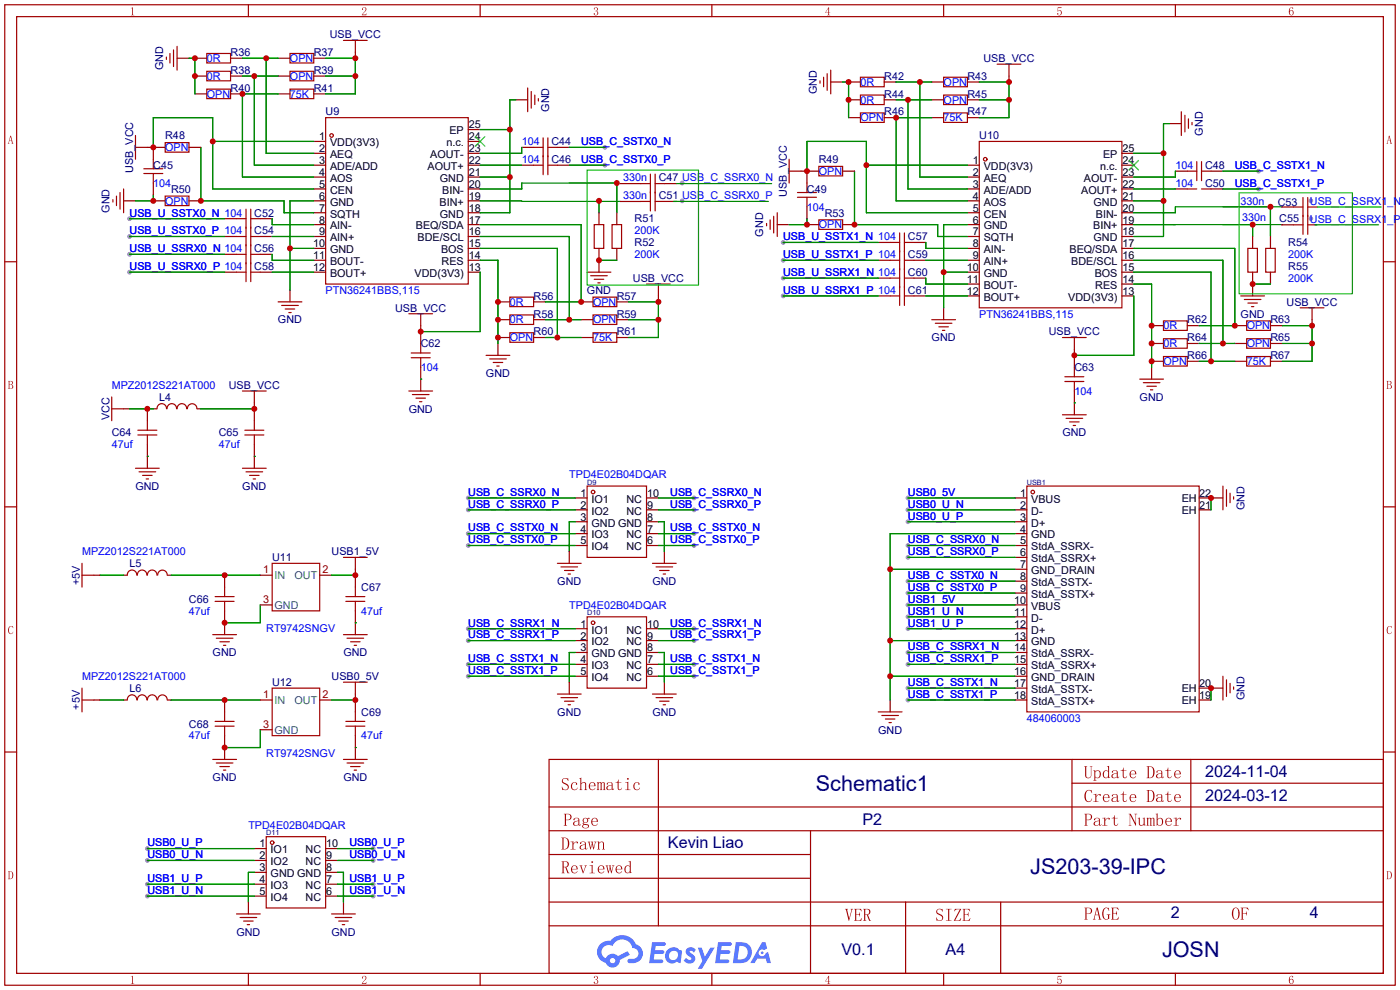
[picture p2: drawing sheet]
<svg xmlns="http://www.w3.org/2000/svg" width="299mm" height="212mm" viewBox="0 0 299 212" stroke-linecap="round" stroke-linejoin="round" font-family="sans-serif">
<defs><g id="words">
<g font-size="4.6" fill="#000080">
<text x="174.4" y="169">Schematic1</text>
<text x="220.2" y="186.8">JS203-39-IPC</text>
<text x="248.3" y="204.6">JOSN</text>
</g>
<g font-size="3.5" fill="#000080">
<text x="257.6" y="166.1">2024-11-04</text>
<text x="257.6" y="171.1">2024-03-12</text>
<text x="184.3" y="176.2">P2</text>
<text x="142.7" y="181.3">Kevin Liao</text>
<text x="250.2" y="196.3">2</text>
<text x="280" y="196.3">4</text>
<text x="179.8" y="204.2">V0.1</text>
<text x="202.1" y="204.2">A4</text>
</g>
<g font-size="2.3" fill="#000080">
<text x="49.3" y="12">R36</text>
<text x="67.1" y="12">R37</text>
<text x="70.5" y="8.2">USB_VCC</text>
<text x="34.8" y="15" transform="rotate(-90 34.8 15)">GND</text>
<text x="49.3" y="15.8">R38</text>
<text x="67.1" y="15.8">R39</text>
<text x="189" y="17.1">R42</text>
<text x="206.8" y="17.1">R43</text>
<text x="210.2" y="13.3">USB_VCC</text>
<text x="49.3" y="19.6">R40</text>
<text x="67.1" y="19.6">R41</text>
<text x="117.4" y="23.9" transform="rotate(-90 117.4 23.9)">GND</text>
<text x="174.5" y="20.1" transform="rotate(-90 174.5 20.1)">GND</text>
<text x="189" y="20.9">R44</text>
<text x="206.8" y="20.9">R45</text>
<text x="35.3" y="29.8">R48</text>
<text x="69.6" y="24.7">U9</text>
<text x="189" y="24.7">R46</text>
<text x="206.8" y="24.7">R47</text>
<text x="209.3" y="29.8">U10</text>
<text x="257.1" y="29" transform="rotate(-90 257.1 29)">GND</text>
<text x="117.9" y="31">C44</text>
<text x="117.9" y="34.8">C46</text>
<text x="175" y="34.8">R49</text>
<text x="28.5" y="36.9" transform="rotate(-90 28.5 36.9)">USB_VCC</text>
<text x="32.8" y="36.1">C45</text>
<text x="36.6" y="41.2">R50</text>
<text x="140.8" y="38.8">C47 USB_C_SSRX0_N</text>
<text x="172.5" y="41.2">C49</text>
<text x="257.6" y="36.1">C48</text>
<text x="257.6" y="39.9">C50</text>
<text x="23.4" y="45.5" transform="rotate(-90 23.4 45.5)">GND</text>
<text x="54.4" y="46.3">C52</text>
<text x="135.6" y="47.5">R51</text>
<text x="140.8" y="42.6">C51 USB_C_SSRX0_P</text>
<text x="168.2" y="42" transform="rotate(-90 168.2 42)">USB_VCC</text>
<text x="176.3" y="46.3">R53</text>
<text x="273.1" y="44">C53</text>
<text x="273.4" y="47.5">C55</text>
<text x="54.4" y="50.1">C54</text>
<text x="54.4" y="53.9">C56</text>
<text x="135.6" y="52.6">R52</text>
<text x="163.1" y="50.6" transform="rotate(-90 163.1 50.6)">GND</text>
<text x="194.1" y="51.4">C57</text>
<text x="275.3" y="52.6">R54</text>
<text x="54.4" y="57.7">C58</text>
<text x="194.1" y="55.2">C59</text>
<text x="194.1" y="59">C60</text>
<text x="275.3" y="57.7">R55</text>
<text x="114" y="64.1">R56</text>
<text x="125.5" y="62.8">GND</text>
<text x="131.8" y="64.1">R57</text>
<text x="135.3" y="60.2">USB_VCC</text>
<text x="194.1" y="62.8">C61</text>
<text x="275" y="65.3">USB_VCC</text>
<text x="59.4" y="69.1">GND</text>
<text x="84.5" y="66.6">USB_VCC</text>
<text x="114" y="67.9">R58</text>
<text x="114" y="71.7">R60</text>
<text x="131.8" y="67.9">R59</text>
<text x="131.8" y="71.7">R61</text>
<text x="224.2" y="71.7">USB_VCC</text>
<text x="253.7" y="69.1">R62</text>
<text x="265.2" y="67.9">GND</text>
<text x="271.5" y="69.1">R63</text>
<text x="89.9" y="74.2">C62</text>
<text x="199.1" y="72.9">GND</text>
<text x="253.7" y="72.9">R64</text>
<text x="253.7" y="76.8">R66</text>
<text x="271.5" y="72.9">R65</text>
<text x="271.5" y="76.8">R67</text>
<text x="48.9" y="83.1">USB_VCC</text>
<text x="103.9" y="80.6">GND</text>
<text x="229.6" y="79.3">C63</text>
<text x="23.4" y="89.8" transform="rotate(-90 23.4 89.8)">VCC</text>
<text x="34" y="85.6">L4</text>
<text x="87.4" y="88.2">GND</text>
<text x="243.6" y="85.6">GND</text>
<text x="23.9" y="93.3">C64</text>
<text x="46.7" y="93.3">C65</text>
<text x="227.1" y="93.3">GND</text>
<text x="28.9" y="104.7">GND</text>
<text x="51.8" y="104.7">GND</text>
<text x="266" y="109" transform="rotate(-90 266 109)">GND</text>
<text x="58.2" y="119.9">U11</text>
<text x="70.9" y="118.7">USB1_5V</text>
<text x="17.1" y="125" transform="rotate(-90 17.1 125)">+5V</text>
<text x="27.7" y="121.2">L5</text>
<text x="119.1" y="125">GND</text>
<text x="139.4" y="125">GND</text>
<text x="40.4" y="128.8">C66</text>
<text x="77.2" y="126.3">C67</text>
<text x="45.4" y="140.3">GND</text>
<text x="73.4" y="140.3">GND</text>
<text x="27.7" y="147.9">L6</text>
<text x="58.2" y="146.6">U12</text>
<text x="70.9" y="145.3">USB0_5V</text>
<text x="266" y="149.6" transform="rotate(-90 266 149.6)">GND</text>
<text x="17.1" y="151.7" transform="rotate(-90 17.1 151.7)">+5V</text>
<text x="40.4" y="155.5">C68</text>
<text x="77.2" y="153">C69</text>
<text x="119.1" y="153">GND</text>
<text x="139.4" y="153">GND</text>
<text x="187.7" y="156.8">GND</text>
<text x="45.4" y="166.9">GND</text>
<text x="73.4" y="166.9">GND</text>
<text x="50.5" y="199.9">GND</text>
<text x="70.8" y="199.9">GND</text>
</g>
<g font-size="2.3" fill="#00f">
<text x="44.2" y="13.3">0R</text>
<text x="44.2" y="17.1">0R</text>
<text x="62" y="13.3">OPN</text>
<text x="62" y="17.1">OPN</text>
<text x="44.2" y="20.9">OPN</text>
<text x="62" y="20.9">75K</text>
<text x="183.9" y="18.3">0R</text>
<text x="183.9" y="22.1">0R</text>
<text x="201.7" y="18.3">OPN</text>
<text x="201.7" y="22.1">OPN</text>
<text x="183.9" y="26">OPN</text>
<text x="201.7" y="26">75K</text>
<text x="35.3" y="32.3">OPN</text>
<text x="111.5" y="31">104</text>
<text x="111.5" y="34.8">104</text>
<text x="124.2" y="34.8">USB_C_SSTX0_P</text>
<text x="124.2" y="31">USB_C_SSTX0_N</text>
<text x="32.8" y="39.9">104</text>
<text x="133.2" y="38.8">330n</text>
<text x="175" y="37.4">OPN</text>
<text x="251.2" y="36.1">104</text>
<text x="251.2" y="39.9">104</text>
<text x="263.9" y="39.9">USB_C_SSTX1_P</text>
<text x="263.9" y="36.1">USB_C_SSTX1_N</text>
<text x="27.7" y="46.3">USB_U_SSTX0_N 104</text>
<text x="35.3" y="43.7">OPN</text>
<text x="133.2" y="42.6">330n</text>
<text x="172.5" y="45">104</text>
<text x="265.2" y="43.8">330n</text>
<text x="265.4" y="47.2">330n</text>
<text x="280" y="47.6">USB_C_SSRX1_P</text>
<text x="280" y="43.8">USB_C_SSRX1_N</text>
<text x="27.7" y="50.1">USB_U_SSTX0_P 104</text>
<text x="27.7" y="53.9">USB_U_SSRX0_N 104</text>
<text x="135.6" y="50.1">200K</text>
<text x="167.4" y="51.4">USB_U_SSTX1_N 104</text>
<text x="175" y="48.8">OPN</text>
<text x="27.7" y="57.7">USB_U_SSRX0_P 104</text>
<text x="135.6" y="55.2">200K</text>
<text x="167.4" y="55.2">USB_U_SSTX1_P 104</text>
<text x="167.4" y="59">USB_U_SSRX1_N 104</text>
<text x="275.3" y="55.2">200K</text>
<text x="69.6" y="62.8">PTN36241BBS,115</text>
<text x="109" y="65.3">0R</text>
<text x="126.7" y="65.3">OPN</text>
<text x="167.4" y="62.8">USB_U_SSRX1_P 104</text>
<text x="275.3" y="60.2">200K</text>
<text x="109" y="69.1">0R</text>
<text x="126.7" y="69.1">OPN</text>
<text x="209.3" y="67.9">PTN36241BBS,115</text>
<text x="248.7" y="70.4">0R</text>
<text x="266.4" y="70.4">OPN</text>
<text x="109" y="72.9">OPN</text>
<text x="126.7" y="72.9">75K</text>
<text x="248.7" y="74.2">0R</text>
<text x="266.4" y="74.2">OPN</text>
<text x="23.9" y="83.1">MPZ2012S221AT000</text>
<text x="89.9" y="79.3">104</text>
<text x="248.7" y="78">OPN</text>
<text x="266.4" y="78">75K</text>
<text x="229.6" y="84.4">104</text>
<text x="23.9" y="95.8">47uf</text>
<text x="46.7" y="95.8">47uf</text>
<text x="100.1" y="106">USB_C_SSRX0_N</text>
<text x="121.7" y="102.2">TPD4E02B04DQAR</text>
<text x="143.3" y="106">USB_C_SSRX0_N</text>
<text x="194.1" y="106">USB0_5V</text>
<text x="100.1" y="113.6">USB_C_SSTX0_N</text>
<text x="100.1" y="108.5">USB_C_SSRX0_P</text>
<text x="143.3" y="108.5">USB_C_SSRX0_P</text>
<text x="143.3" y="113.6">USB_C_SSTX0_N</text>
<text x="194.1" y="111">USB0_U_P</text>
<text x="194.1" y="108.5">USB0_U_N</text>
<text x="17.5" y="118.7">MPZ2012S221AT000</text>
<text x="100.1" y="116.1">USB_C_SSTX0_P</text>
<text x="143.3" y="116.1">USB_C_SSTX0_P</text>
<text x="194.1" y="116.1">USB_C_SSRX0_N</text>
<text x="194.1" y="118.7">USB_C_SSRX0_P</text>
<text x="194.1" y="123.7">USB_C_SSTX0_N</text>
<text x="40.4" y="131.4">47uf</text>
<text x="77.2" y="131.4">47uf</text>
<text x="121.7" y="130.1">TPD4E02B04DQAR</text>
<text x="194.1" y="128.8">USB1_5V</text>
<text x="194.1" y="126.3">USB_C_SSTX0_P</text>
<text x="194.1" y="131.4">USB1_U_N</text>
<text x="56.9" y="135.2">RT9742SNGV</text>
<text x="100.1" y="133.9">USB_C_SSRX1_N</text>
<text x="100.1" y="136.4">USB_C_SSRX1_P</text>
<text x="143.3" y="136.4">USB_C_SSRX1_P</text>
<text x="143.3" y="133.9">USB_C_SSRX1_N</text>
<text x="194.1" y="133.9">USB1_U_P</text>
<text x="100.1" y="141.5">USB_C_SSTX1_N</text>
<text x="143.3" y="141.5">USB_C_SSTX1_N</text>
<text x="194.1" y="141.5">USB_C_SSRX1_P</text>
<text x="194.1" y="139">USB_C_SSRX1_N</text>
<text x="17.5" y="145.3">MPZ2012S221AT000</text>
<text x="100.1" y="144.1">USB_C_SSTX1_P</text>
<text x="143.3" y="144.1">USB_C_SSTX1_P</text>
<text x="194.1" y="149.1">USB_C_SSTX1_P</text>
<text x="194.1" y="146.6">USB_C_SSTX1_N</text>
<text x="219.5" y="154.2">484060003</text>
<text x="40.4" y="158">47uf</text>
<text x="56.9" y="161.8">RT9742SNGV</text>
<text x="77.2" y="158">47uf</text>
<text x="53.1" y="177.1">TPD4E02B04DQAR</text>
<text x="31.5" y="183.4">USB0_U_N</text>
<text x="31.5" y="180.9">USB0_U_P</text>
<text x="74.7" y="183.4">USB0_U_N</text>
<text x="74.7" y="180.9">USB0_U_P</text>
<text x="31.5" y="188.5">USB1_U_P</text>
<text x="31.5" y="191.1">USB1_U_N</text>
<text x="74.7" y="191.1">USB1_U_N</text>
<text x="74.7" y="188.5">USB1_U_P</text>
</g>
<g font-size="2.3">
<text x="68.2" y="30">1</text>
<text x="96.1" y="28.7">EP</text>
<text x="100.2" y="30">24</text>
<text x="100.2" y="27.5">25</text>
<text x="68.2" y="32.5">2</text>
<text x="68.2" y="35.1">3</text>
<text x="70.5" y="31.3">VDD(3V3)</text>
<text x="70.5" y="33.8">AEQ</text>
<text x="92" y="33.8">AOUT-</text>
<text x="95.4" y="31.3">n.c.</text>
<text x="100.2" y="32.5">23</text>
<text x="100.2" y="35.1">22</text>
<text x="207.9" y="35.1">1</text>
<text x="235.8" y="33.8">EP</text>
<text x="239.9" y="35.1">24</text>
<text x="239.9" y="32.5">25</text>
<text x="68.2" y="37.6">4</text>
<text x="68.2" y="40.2">5</text>
<text x="70.5" y="36.3">ADE/ADD</text>
<text x="70.5" y="38.9">AOS</text>
<text x="70.5" y="41.4">CEN</text>
<text x="91.4" y="36.3">AOUT+</text>
<text x="94" y="38.9">GND</text>
<text x="94.5" y="41.4">BIN-</text>
<text x="100.2" y="37.6">21</text>
<text x="100.2" y="40.2">20</text>
<text x="207.9" y="37.6">2</text>
<text x="207.9" y="40.2">3</text>
<text x="210.2" y="36.3">VDD(3V3)</text>
<text x="210.2" y="38.9">AEQ</text>
<text x="210.2" y="41.4">ADE/ADD</text>
<text x="231.1" y="41.4">AOUT+</text>
<text x="231.7" y="38.9">AOUT-</text>
<text x="235.1" y="36.3">n.c.</text>
<text x="239.9" y="37.6">23</text>
<text x="239.9" y="40.2">22</text>
<text x="68.2" y="42.7">6</text>
<text x="68.2" y="45.2">7</text>
<text x="68.2" y="47.8">8</text>
<text x="70.5" y="44">GND</text>
<text x="70.5" y="46.5">SQTH</text>
<text x="93.9" y="44">BIN+</text>
<text x="94" y="46.5">GND</text>
<text x="100.2" y="42.7">19</text>
<text x="100.2" y="45.2">18</text>
<text x="100.2" y="47.8">17</text>
<text x="207.9" y="42.7">4</text>
<text x="207.9" y="45.2">5</text>
<text x="207.9" y="47.8">6</text>
<text x="210.2" y="44">AOS</text>
<text x="210.2" y="46.5">CEN</text>
<text x="233.7" y="44">GND</text>
<text x="234.2" y="46.5">BIN-</text>
<text x="239.9" y="42.7">21</text>
<text x="239.9" y="45.2">20</text>
<text x="239.9" y="47.8">19</text>
<text x="66.9" y="52.9">10</text>
<text x="68.2" y="50.3">9</text>
<text x="70.5" y="49">AIN-</text>
<text x="70.5" y="51.6">AIN+</text>
<text x="88.9" y="49">BEQ/SDA</text>
<text x="89.3" y="51.6">BDE/SCL</text>
<text x="100.2" y="52.9">15</text>
<text x="100.2" y="50.3">16</text>
<text x="207.9" y="50.3">7</text>
<text x="207.9" y="52.9">8</text>
<text x="210.2" y="49">GND</text>
<text x="210.2" y="51.6">SQTH</text>
<text x="233.6" y="49">BIN+</text>
<text x="233.7" y="51.6">GND</text>
<text x="239.9" y="50.3">18</text>
<text x="239.9" y="52.9">17</text>
<text x="66.9" y="55.4">11</text>
<text x="66.9" y="57.9">12</text>
<text x="70.5" y="54.1">GND</text>
<text x="70.5" y="56.7">BOUT-</text>
<text x="70.5" y="59.2">BOUT+</text>
<text x="88.6" y="59.2">VDD(3V3)</text>
<text x="94.3" y="54.1">BOS</text>
<text x="94.4" y="56.7">RES</text>
<text x="100.2" y="55.4">14</text>
<text x="100.2" y="57.9">13</text>
<text x="206.6" y="57.9">10</text>
<text x="207.9" y="55.4">9</text>
<text x="210.2" y="54.1">AIN-</text>
<text x="210.2" y="56.7">AIN+</text>
<text x="210.2" y="59.2">GND</text>
<text x="228.6" y="54.1">BEQ/SDA</text>
<text x="229" y="56.7">BDE/SCL</text>
<text x="234" y="59.2">BOS</text>
<text x="239.9" y="57.9">15</text>
<text x="239.9" y="55.4">16</text>
<text x="206.6" y="60.5">11</text>
<text x="206.6" y="63">12</text>
<text x="210.2" y="61.7">BOUT-</text>
<text x="210.2" y="64.3">BOUT+</text>
<text x="228.3" y="64.3">VDD(3V3)</text>
<text x="234.1" y="61.7">RES</text>
<text x="239.9" y="60.5">14</text>
<text x="239.9" y="63">13</text>
<text x="124.1" y="106.2">1</text>
<text x="126.4" y="107.5">IO1</text>
<text x="133.9" y="107.5">NC</text>
<text x="138.3" y="106.2">10</text>
<text x="218" y="106.2">1</text>
<text x="220.4" y="107.5">VBUS</text>
<text x="252.6" y="107.2">EH</text>
<text x="256.3" y="106.2">22</text>
<text x="124.1" y="108.7">2</text>
<text x="124.1" y="111.3">3</text>
<text x="124.1" y="113.8">4</text>
<text x="126.4" y="110">IO2</text>
<text x="126.4" y="112.5">GND GND</text>
<text x="133.9" y="110">NC</text>
<text x="138.3" y="111.3">8</text>
<text x="138.3" y="113.8">7</text>
<text x="138.3" y="108.7">9</text>
<text x="218" y="108.7">2</text>
<text x="218" y="111.3">3</text>
<text x="218" y="113.8">4</text>
<text x="220.4" y="110">D-</text>
<text x="220.4" y="112.5">D+</text>
<text x="252.6" y="109.8">EH</text>
<text x="256.3" y="108.7">21</text>
<text x="124.1" y="116.4">5</text>
<text x="126.4" y="115.1">IO3</text>
<text x="126.4" y="117.6">IO4</text>
<text x="133.9" y="117.6">NC</text>
<text x="133.9" y="115.1">NC</text>
<text x="138.3" y="116.4">6</text>
<text x="218" y="116.4">5</text>
<text x="218" y="118.9">6</text>
<text x="220.4" y="115.1">GND</text>
<text x="220.4" y="117.6">StdA_SSRX-</text>
<text x="218" y="121.4">7</text>
<text x="218" y="124">8</text>
<text x="220.4" y="120.2">StdA_SSRX+</text>
<text x="220.4" y="122.7">GND_DRAIN</text>
<text x="220.4" y="125.2">StdA_SSTX-</text>
<text x="216.8" y="129.1">10</text>
<text x="216.8" y="131.6">11</text>
<text x="218" y="126.5">9</text>
<text x="220.4" y="127.8">StdA_SSTX+</text>
<text x="220.4" y="130.3">VBUS</text>
<text x="124.1" y="134.1">1</text>
<text x="124.1" y="136.7">2</text>
<text x="126.4" y="135.4">IO1</text>
<text x="126.4" y="137.9">IO2</text>
<text x="133.9" y="137.9">NC</text>
<text x="133.9" y="135.4">NC</text>
<text x="138.3" y="136.7">9</text>
<text x="138.3" y="134.1">10</text>
<text x="216.8" y="134.1">12</text>
<text x="216.8" y="136.7">13</text>
<text x="220.4" y="132.9">D-</text>
<text x="220.4" y="135.4">D+</text>
<text x="220.4" y="137.9">GND</text>
<text x="124.1" y="139.2">3</text>
<text x="124.1" y="141.8">4</text>
<text x="126.4" y="140.5">GND GND</text>
<text x="126.4" y="143">IO3</text>
<text x="133.9" y="143">NC</text>
<text x="138.3" y="139.2">8</text>
<text x="138.3" y="141.8">7</text>
<text x="216.8" y="139.2">14</text>
<text x="216.8" y="141.8">15</text>
<text x="220.4" y="140.5">StdA_SSRX-</text>
<text x="220.4" y="143">StdA_SSRX+</text>
<text x="124.1" y="144.3">5</text>
<text x="126.4" y="145.6">IO4</text>
<text x="133.9" y="145.6">NC</text>
<text x="138.3" y="144.3">6</text>
<text x="216.8" y="144.3">16</text>
<text x="216.8" y="146.8">17</text>
<text x="216.8" y="149.4">18</text>
<text x="220.4" y="145.6">GND_DRAIN</text>
<text x="220.4" y="148.1">StdA_SSTX-</text>
<text x="252.6" y="147.9">EH</text>
<text x="256.3" y="149.4">19</text>
<text x="256.3" y="146.8">20</text>
<text x="220.4" y="150.6">StdA_SSTX+</text>
<text x="252.6" y="150.4">EH</text>
<text x="55.5" y="181.1">1</text>
<text x="55.5" y="183.7">2</text>
<text x="57.8" y="182.4">IO1</text>
<text x="57.8" y="184.9">IO2</text>
<text x="65.3" y="184.9">NC</text>
<text x="65.3" y="182.4">NC</text>
<text x="69.7" y="183.7">9</text>
<text x="69.7" y="181.1">10</text>
<text x="55.5" y="186.2">3</text>
<text x="55.5" y="188.7">4</text>
<text x="55.5" y="191.3">5</text>
<text x="57.8" y="187.5">GND GND</text>
<text x="57.8" y="190">IO3</text>
<text x="65.3" y="190">NC</text>
<text x="69.7" y="186.2">8</text>
<text x="69.7" y="191.3">6</text>
<text x="69.7" y="188.7">7</text>
<text x="57.8" y="192.6">IO4</text>
<text x="65.3" y="192.6">NC</text>
</g>
<g font-size="2.3" fill="#840000">
<text x="56.3" y="122.5">1</text>
<text x="69" y="122.5">2</text>
<text x="56.3" y="128.8">3</text>
<text x="56.3" y="149.1">1</text>
<text x="69" y="149.1">2</text>
<text x="56.3" y="155.5">3</text>
</g>
<g font-size="2.3" fill="#008484">
<text x="58.7" y="123.7">IN</text>
<text x="62.9" y="123.7">OUT</text>
<text x="58.7" y="130.1">GND</text>
<text x="58.7" y="150.4">IN</text>
<text x="62.9" y="150.4">OUT</text>
<text x="58.7" y="156.8">GND</text>
</g>
<g font-size="1.6" fill="#000080">
<text x="125.5" y="103.6">D9</text>
<text x="219.5" y="103.6">USB1</text>
<text x="125.5" y="131.5">D10</text>
<text x="56.9" y="178.5">D11</text>
</g>
</g></defs>
<g fill="#999">
<circle cx="27.7" cy="46.7" r=".51"/>
<circle cx="27.7" cy="50.5" r=".51"/>
<circle cx="27.7" cy="54.4" r=".51"/>
<circle cx="27.7" cy="58.2" r=".51"/>
<circle cx="145.8" cy="42.9" r=".51"/>
<circle cx="145.8" cy="39.1" r=".51"/>
<circle cx="129.3" cy="35.3" r=".51"/>
<circle cx="129.3" cy="31.5" r=".51"/>
<circle cx="167.4" cy="51.8" r=".51"/>
<circle cx="167.4" cy="55.6" r=".51"/>
<circle cx="167.4" cy="59.4" r=".51"/>
<circle cx="167.4" cy="63.2" r=".51"/>
<circle cx="280.2" cy="46.7" r=".51"/>
<circle cx="280.2" cy="42.9" r=".51"/>
<circle cx="269" cy="40.4" r=".51"/>
<circle cx="269" cy="36.6" r=".51"/>
<circle cx="31.5" cy="189" r=".51"/>
<circle cx="31.5" cy="183.9" r=".51"/>
<circle cx="31.5" cy="181.4" r=".51"/>
<circle cx="79.8" cy="191.5" r=".51"/>
<circle cx="79.8" cy="189" r=".51"/>
<circle cx="79.8" cy="183.9" r=".51"/>
<circle cx="79.8" cy="181.4" r=".51"/>
<circle cx="31.5" cy="191.5" r=".51"/>
<circle cx="194.1" cy="106.4" r=".51"/>
<circle cx="194.1" cy="129.3" r=".51"/>
<circle cx="194.1" cy="116.6" r=".51"/>
<circle cx="194.1" cy="119.1" r=".51"/>
<circle cx="194.1" cy="126.7" r=".51"/>
<circle cx="194.1" cy="124.2" r=".51"/>
<circle cx="194.1" cy="142" r=".51"/>
<circle cx="194.1" cy="139.4" r=".51"/>
<circle cx="194.1" cy="149.6" r=".51"/>
<circle cx="194.1" cy="147.1" r=".51"/>
<circle cx="194.1" cy="111.5" r=".51"/>
<circle cx="194.1" cy="109" r=".51"/>
<circle cx="194.1" cy="134.4" r=".51"/>
<circle cx="194.1" cy="131.8" r=".51"/>
<circle cx="100.1" cy="116.6" r=".51"/>
<circle cx="100.1" cy="114" r=".51"/>
<circle cx="100.1" cy="106.4" r=".51"/>
<circle cx="100.1" cy="109" r=".51"/>
<circle cx="148.3" cy="109" r=".51"/>
<circle cx="148.3" cy="106.4" r=".51"/>
<circle cx="148.3" cy="116.6" r=".51"/>
<circle cx="148.3" cy="114" r=".51"/>
<circle cx="100.1" cy="134.4" r=".51"/>
<circle cx="148.3" cy="136.9" r=".51"/>
<circle cx="148.3" cy="134.4" r=".51"/>
<circle cx="100.1" cy="136.9" r=".51"/>
<circle cx="100.1" cy="144.5" r=".51"/>
<circle cx="100.1" cy="142" r=".51"/>
<circle cx="148.3" cy="144.5" r=".51"/>
<circle cx="148.3" cy="142" r=".51"/>
</g>
<g fill="none" stroke="#a10000" stroke-width=".25">
<path d="M1 1h297.2v209.6h-297.2zM3.6 3.6h292.1v204.4h-292.1zM53.1 1v2.6M102.6 1v2.6M152.1 1v2.6M201.7 1v2.6M251.2 1v2.6M1 55.9h2.6M295.7 55.9h2.5M1 108.3h2.6M295.7 108.3h2.5M1 160.7h2.6"/>
<path d="M295.7 160.7h2.5M53.1 208v2.6M102.6 208v2.6M152.1 208v2.6M201.7 208v2.6M251.2 208v2.6"/>
</g>
<g fill="#a00000">
<path d="M28 1.7l.4-.2v1.5l.3 .3h-.7l.3-.3-.1-1.2z"/>
<path d="M28 208.7l.4-.2v1.6l.3 .2h-.7l.3-.2-.1-1.3z"/>
<path d="M77.5 1.7a.53 .53 0 0 1 .8 .2 .53 .53 0 0 1-.4 .7l-.4 .5h.6l.2-.3v.5h-1l.3-.5a.8 .8 0 0 0 .4-1.2 .37 .37 0 0 0-.5 .5l-.1-.1z"/>
<path d="M77.5 208.7a.53 .53 0 0 1 .8 .2 .53 .53 0 0 1-.4 .7l-.4 .5h.6l.2-.3v.5h-1l.3-.5a.8 .8 0 0 0 .4-1.2 .37 .37 0 0 0-.5 .5l-.1-.1z"/>
<path d="M127.1 1.6a.42 .42 0 0 1 .6 .1 .42 .42 0 0 1-.2 .6 .47 .47 0 0 1 .4 .5 .47 .47 0 0 1-.5 .5 .47 .47 0 0 1-.5-.4h.2v.1a.29 .29 0 0 0 .3 .2 .29 .29 0 0 0 .3-.2l-.1-.5-.4-.1a.39 .39 0 0 0 .4-.4 .39 .39 0 0 0-.3-.4l-.2 .1-.1 .3-.1-.1z"/>
<path d="M127.1 208.7a.42 .42 0 0 1 .6 0 .42 .42 0 0 1-.2 .6 .47 .47 0 0 1 .4 .5 .47 .47 0 0 1-.5 .5 .47 .47 0 0 1-.5-.4h.2v.2a.29 .29 0 0 0 .3 .1 .29 .29 0 0 0 .3-.2l-.1-.5-.4-.1a.39 .39 0 0 0 .4-.4 .39 .39 0 0 0-.3-.4l-.2 .1-.1 .3-.1-.1z"/>
<path d="M226.1 1.6h.8v.1h-.8v.7a.49 .49 0 0 1 .7 .1 .49 .49 0 0 1-.2 .7 .49 .49 0 0 1-.6-.3h.2a.2 .2 0 0 0 0 .3 .2 .2 0 0 0 .2 0 .44 .44 0 0 0 .4-.5 .44 .44 0 0 0-.6-.3l-.2 .1z"/>
<path d="M226.1 208.6h.8v.1h-.8v.7a.49 .49 0 0 1 .7 .1 .49 .49 0 0 1-.2 .7 .49 .49 0 0 1-.6-.3h.2a.2 .2 0 0 0 0 .3 .2 .2 0 0 0 .2 0 .44 .44 0 0 0 .4-.5 .44 .44 0 0 0-.6-.3l-.2 .1z"/>
<path d="M2 133.9l.7-.1 .1 .4a.43 .43 0 0 0-.6-.3 .43 .43 0 0 0-.3 .5 .58 .58 0 0 0 0 .7 .58 .58 0 0 0 .7 .2l.2-.3a.52 .52 0 0 1-.6 .5 .52 .52 0 0 1-.5-.6v-.5z"/>
<path d="M296.7 133.9l.7-.1v.4a.43 .43 0 0 0-.5-.3 .43 .43 0 0 0-.3 .5 .58 .58 0 0 0 0 .7 .58 .58 0 0 0 .7 .2l.1-.3a.52 .52 0 0 1-.5 .5 .52 .52 0 0 1-.5-.6v-.5z"/>
<path d="M177 1.8l-.5 .9h.5zM177.1 1.5l.1 1.2h.3h-.3v.4l.2 .2h-.6l.2-.2v-.4h-.6z"/>
<path d="M177 208.8l-.5 .9h.5zM177.1 208.6l.1 1.1h.3l-.3 .1v.3l.2 .2h-.6l.2-.2v-.3h-.6z"/>
<path d="M275.8 2.3a.4 .4 0 0 0-.1 .7 .4 .4 0 0 0 .6-.1l-.1-.5zM275.7 1.7l.5-.1 .2 .2-.5-.1-.2 .2-.1 .5a.51 .51 0 0 1 .8 0 .51 .51 0 0 1 0 .7 .51 .51 0 0 1-.7 .1 1.23 1.23 0 0 1 0-1.5z"/>
<path d="M275.8 209.4a.4 .4 0 0 0-.1 .6 .4 .4 0 0 0 .6 0l-.1-.6zM275.7 208.7l.5-.1 .2 .2-.5-.1-.2 .2-.1 .5a.51 .51 0 0 1 .8 0 .51 .51 0 0 1 0 .7 .51 .51 0 0 1-.7 .1 1.23 1.23 0 0 1 0-1.5z"/>
<path d="M2.2 29.2l-.2 .8h.4zM2.2 29h.1l.6 1.7h-.5l.2-.1-.1-.5h-.5l-.1 .4 .1 .2h-.3z"/>
<path d="M296.9 29.2l-.2 .8h.4zM296.8 29h.2l.5 1.7h-.4l.1-.1-.1-.5h-.5l-.1 .4 .2 .2h-.4z"/>
<path d="M2 82.2v.8a.45 .45 0 0 0 .7-.4 .45 .45 0 0 0-.7-.4zM2 81.5v.7h.3a.36 .36 0 0 0 .3-.5 .36 .36 0 0 0-.6-.2zM1.7 81.4h.6a.4 .4 0 0 1 .4 .3 .4 .4 0 0 1-.3 .5 .47 .47 0 0 1 .4 .5 .47 .47 0 0 1-.5 .4h-.6l.2-.1v-1.4z"/>
<path d="M296.7 82.2v.8a.45 .45 0 0 0 .7-.4 .45 .45 0 0 0-.7-.4zM296.7 81.5v.7h.2a.36 .36 0 0 0 .3-.5 .36 .36 0 0 0-.5-.2zM296.4 81.4h.5a.4 .4 0 0 1 .5 .3 .4 .4 0 0 1-.3 .5 .47 .47 0 0 1 .4 .5 .47 .47 0 0 1-.5 .4h-.7l.2-.1v-1.4z"/>
<path d="M2 186.3v1.5a.53 .53 0 0 0 .6-.2 .53 .53 0 0 0 0-.6 .51 .51 0 0 0 0-.6 .51 .51 0 0 0-.6-.1zM1.7 186.2a.86 .86 0 0 1 1.1 .8 .86 .86 0 0 1-1.1 .8l.2-.1v-1.4z"/>
<path d="M296.7 186.3v1.5a.53 .53 0 0 0 .5-.2 .53 .53 0 0 0 .1-.6 .51 .51 0 0 0-.1-.6 .51 .51 0 0 0-.5-.1zM296.4 186.2a.86 .86 0 0 1 1.1 .8 .86 .86 0 0 1-1.2 .8l.2-.1v-1.4z"/>
<path d="M133.9 185.2a.76 .76 0 0 0-.2 .8 .76 .76 0 0 0 .6 .5l.3-.4v-.8l-.3-.2zM134.3 184.1l.5-.1v2.3l.2 .2-.4 .1v-.3a.69 .69 0 0 1-1 .2 .69 .69 0 0 1-.1-.9 .65 .65 0 0 1 .4-.6 .65 .65 0 0 1 .7 .2v-.9zM131.9 185.2l-.1 .5h.9l-.1-.5a.44 .44 0 0 0-.7 0zM131.8 185.2a.71 .71 0 0 1 .8-.2 .71 .71 0 0 1 .4 .8h-1.2a.61 .61 0 0 0 .4 .7 .61 .61 0 0 0 .8-.3 .78 .78 0 0 1-1.2 .3 .78 .78 0 0 1-.1-1.1zM129.4 185h.6l-.2 .2 .3 1 .2-.9-.2-.3h.5l-.1 .2 .2 1 .3-1.1-.2-.1h.5l-.2 .2-.4 1.4-.3-1.1-.4 1.1-.4-1.4zM128.1 185.2l-.1 .5h.9l-.1-.5a.44 .44 0 0 0-.7 0zM128 185.2a.71 .71 0 0 1 .8-.2 .71 .71 0 0 1 .4 .8h-1.2a.61 .61 0 0 0 .4 .7 .61 .61 0 0 0 .7-.3 .78 .78 0 0 1-1.1 .3 .78 .78 0 0 1-.2-1.1zM126.4 184.2a.2 .2 0 0 1 .4 0 .2 .2 0 0 1-.4 0zM126 185l.7-.1v1.6l.4 .1h-1.1l.5-.2-.1-1.3zM123.8 185h.7l-.2 .2 .4 1.1 .4-1.1-.2-.2h.5l-.2 .3-.5 1.3-.7-1.5zM122.4 185.2l-.1 .5h.9l-.1-.5a.44 .44 0 0 0-.7 0zM122.2 185.2a.71 .71 0 0 1 .9-.2 .71 .71 0 0 1 .4 .8h-1.2a.61 .61 0 0 0 .4 .7 .61 .61 0 0 0 .7-.3 .78 .78 0 0 1-1.1 .3 .78 .78 0 0 1-.2-1.1zM120.5 184.2v1.1a.59 .59 0 0 0 .8-.5 .59 .59 0 0 0-.8-.6zM120 184.1h.9a.63 .63 0 0 1 .7 .5 .63 .63 0 0 1-.6 .7l.5 1.1 .2 .2h-.4l-.5-1.2h-.3v1l.2 .2h-.7l.2-.2v-2.1z"/>
<path d="M127.6 179.9l.4-.1v.4a.55 .55 0 0 1 .7-.3 .55 .55 0 0 1 .4 .5v1l.2 .2h-.6l.2-.2v-1.1a.42 .42 0 0 0-.4-.3 .42 .42 0 0 0-.5 .3v1l.3 .3h-.7l.2-.3v-1.3zM125.6 179.9h.6l-.2 .2 .2 1 .3-.9-.2-.3h.5l-.1 .2 .2 1 .3-1.1-.2-.1h.5l-.2 .3-.4 1.4-.4-1.2-.3 1.2-.4-1.5zM124.3 180.8a.44 .44 0 0 0 0 .7 .44 .44 0 0 0 .7-.2v-.7zM124 180.1a.73 .73 0 0 1 1.2 .2v1.1h.2l.1-.2v.2l-.2 .2-.3-.2a.57 .57 0 0 1-.8 .2 .57 .57 0 0 1-.1-.9l.9-.2a.44 .44 0 0 0-.4-.6 .44 .44 0 0 0-.4 .5l-.2-.1zM121.9 179.9l.7-.1v.5a.56 .56 0 0 1 .4-.4 .56 .56 0 0 1 .5 .2l-.1 .1-.2-.2a.52 .52 0 0 0-.6 .5v.9l.4 .2h-1.1l.4-.3v-1.2zM120.5 179.2l-.1 2.1a.63 .63 0 0 0 .8 0 .63 .63 0 0 0 .2-.7v-.3a.78 .78 0 0 0-.1-.9 .78 .78 0 0 0-.8-.2zM120 179a1.31 1.31 0 0 1 1.6 .9 1.31 1.31 0 0 1-1 1.7h-.6l.2-.3v-2.1z"/>
<path d="M185 194.4l-.1 1a.59 .59 0 0 0 .9-.5 .59 .59 0 0 0-.8-.5zM184.5 194.2h.8a.63 .63 0 0 1 .7 .6 .63 .63 0 0 1-.5 .7l.4 1.1 .3 .2h-.4l-.5-1.3h-.4v1.1l.2 .2h-.6l.2-.2v-2.1zM182.6 194.2h1.4l.2 .6-.5-.4h-.7v1h.6l.2-.4v.9l-.2-.4h-.6v1.2a.8 .8 0 0 0 1.1-.5v.6h-1.6l.3-.2v-2.1zM180.6 194.2h.6l-.1 .3 .4 1.7 .5-1.7-.2-.3h.5l-.2 .3-.6 2.3-.7-2.3z"/>
<path d="M251.3 170l-.1 .5h.9l-.1-.5a.44 .44 0 0 0-.7 0zM251.2 169.9a.71 .71 0 0 1 .8-.1 .71 .71 0 0 1 .4 .8h-1.2a.61 .61 0 0 0 .4 .7 .61 .61 0 0 0 .7-.4 .78 .78 0 0 1-1.1 .4 .78 .78 0 0 1-.2-1.2zM249.6 169.1l.1 .6h.6l-.6 .1v1.1a.33 .33 0 0 0 .3 .4 .33 .33 0 0 0 .3-.4 .44 .44 0 0 1-.4 .5 .44 .44 0 0 1-.4-.5v-1.1l-.5-.1 .4-.1zM247.5 170.6a.44 .44 0 0 0 0 .7 .44 .44 0 0 0 .7-.2v-.7zM247.2 169.9a.73 .73 0 0 1 1.2 .2v1.1l.2 .1v-.3l.1 .2-.2 .2-.3-.2a.57 .57 0 0 1-.8 .2 .57 .57 0 0 1-.1-.9l.9-.2a.44 .44 0 0 0-.4-.6 .44 .44 0 0 0-.5 .5l-.1-.1zM245.5 169v2.2a.63 .63 0 0 0 .8-.1 .63 .63 0 0 0 .2-.7v-.3a.78 .78 0 0 0-.1-.9 .78 .78 0 0 0-.9-.2zM245.1 168.8a1.31 1.31 0 0 1 1.6 1 1.31 1.31 0 0 1-1 1.6h-.6l.2-.2v-2.1zM241.8 170l-.2 .5h1l-.1-.5a.44 .44 0 0 0-.7 0zM241.6 169.9a.71 .71 0 0 1 .9-.1 .71 .71 0 0 1 .4 .8h-1.3a.61 .61 0 0 0 .5 .7 .61 .61 0 0 0 .7-.4 .78 .78 0 0 1-1.1 .4 .78 .78 0 0 1-.2-1.2zM240.1 169.1l.1 .6h.6l-.6 .1v1.1a.33 .33 0 0 0 .3 .4 .33 .33 0 0 0 .3-.4 .44 .44 0 0 1-.4 .5 .44 .44 0 0 1-.4-.5v-1.1l-.5-.1 .4-.1zM238 170.6a.44 .44 0 0 0 0 .7 .44 .44 0 0 0 .7-.2v-.7zM237.7 169.9a.73 .73 0 0 1 1.2 .2v1.1l.1 .1 .1-.3 .1 .2-.3 .2-.2-.2a.57 .57 0 0 1-.9 .2 .57 .57 0 0 1 0-.9l.9-.2a.44 .44 0 0 0-.4-.6 .44 .44 0 0 0-.5 .5l-.2-.1zM236.1 170l-.2 .5h1l-.1-.5a.44 .44 0 0 0-.7 0zM235.9 169.9a.71 .71 0 0 1 .9-.1 .71 .71 0 0 1 .3 .8h-1.2a.61 .61 0 0 0 .4 .7 .61 .61 0 0 0 .8-.4 .78 .78 0 0 1-1.1 .4 .78 .78 0 0 1-.2-1.2zM233.7 169.7l.6-.1v.6a.56 .56 0 0 1 .4-.5 .56 .56 0 0 1 .6 .2l-.2 .2-.1-.2a.52 .52 0 0 0-.7 .5v.8l.5 .2h-1.1l.4-.2v-1.3zM232.2 169l1.1-.2v.7a.65 .65 0 0 0-.8-.6 .65 .65 0 0 0-.4 .9v.7a.65 .65 0 0 0 .5 .8 .65 .65 0 0 0 .7-.6 .79 .79 0 0 1-.9 .8 .79 .79 0 0 1-.6-1.1v-.8z"/>
<path d="M250.8 174.8l.7-.1v.6a.56 .56 0 0 1 .4-.5 .56 .56 0 0 1 .5 .2l-.1 .2-.1-.2a.52 .52 0 0 0-.7 .5v.8l.4 .2h-1.1l.4-.2v-1.3zM249.4 175.1l-.1 .4h.9l-.1-.5a.44 .44 0 0 0-.7 .1zM249.2 175a.71 .71 0 0 1 .9-.2 .71 .71 0 0 1 .4 .8h-1.2a.61 .61 0 0 0 .4 .8 .61 .61 0 0 0 .7-.4 .78 .78 0 0 1-1.1 .4 .78 .78 0 0 1-.2-1.2zM247.6 175l-.2 .4v.6a.5 .5 0 0 0 .7 .3 .5 .5 0 0 0 .2-.7l-.2-.6zM247 173.9l.4-.1v1.3a.64 .64 0 0 1 .8-.3 .64 .64 0 0 1 .4 .8 .71 .71 0 0 1-.4 .8 .71 .71 0 0 1-.8-.1l-.2 .2v-2.4zM245 174.8l.4-.1v.3a.35 .35 0 0 1 .3-.2 .35 .35 0 0 1 .3 .2 .35 .35 0 0 1 .4-.2 .35 .35 0 0 1 .3 .3v1.2l.2 .2h-.5l.1-.2v-1.3l-.1-.1-.3 .3v1.1l.1 .2h-.5l.1-.2v-1.3l-.1-.1-.3 .3v1.1l.1 .2h-.5l.2-.2v-1.3zM243.2 174.8l.4-.1v1.2a.42 .42 0 0 0 .4 .4 .42 .42 0 0 0 .4-.3v-1l-.2-.2 .4-.1v1.5l.3 .2-.5 .1v-.3a.54 .54 0 0 1-.6 .3 .54 .54 0 0 1-.4-.6v-.9zM241.2 173.9h.5l1 2v-1.8l-.2-.2h.5l-.2 .2v2.4l-1.2-2.3-.1 2.1 .3 .2h-.6l.3-.2v-2.2zM238.2 174.2l.1 .6h.6l-.6 .1v1.1a.33 .33 0 0 0 .3 .4 .33 .33 0 0 0 .3-.4 .44 .44 0 0 1-.4 .5 .44 .44 0 0 1-.5-.6v-1l-.4-.1 .4-.1zM235.6 174.8l.6-.1v.6a.56 .56 0 0 1 .4-.5 .56 .56 0 0 1 .6 .2l-.1 .2-.2-.2a.52 .52 0 0 0-.7 .5v.8l.5 .2h-1.1l.4-.2v-1.3zM234.2 175.7a.44 .44 0 0 0 0 .7 .44 .44 0 0 0 .7-.2v-.7zM233.9 175a.73 .73 0 0 1 1.2 .2v1.1h.1l.1-.2 .1 .2-.3 .2-.2-.2a.57 .57 0 0 1-.9 .2 .57 .57 0 0 1-.1-.9l1-.2a.44 .44 0 0 0-.4-.6 .44 .44 0 0 0-.5 .5l-.2-.1zM232.3 174l-.1 1.2a.66 .66 0 0 0 .9-.3 .66 .66 0 0 0-.2-.8zM231.8 173.9h.8a.68 .68 0 0 1 .8 .7 .68 .68 0 0 1-.7 .7h-.5v1l.3 .2h-.8l.3-.2v-2.2z"/>
<path d="M237.5 194h1.4l.2 .5-.5-.4h-.7v1h.6l.2-.4v.9l-.2-.4h-.6l.1 1.2a.8 .8 0 0 0 1.1-.5l-.1 .6h-1.5l.2-.2v-2.1zM236 194.1l.9-.1 .1 .7a.53 .53 0 0 0-.5-.6 .53 .53 0 0 0-.6 .5 1.44 1.44 0 0 0 .5 1.9l.4-.3v-.6l-.3-.2h.8l-.2 .2-.1 .8a1.03 1.03 0 0 1-1-.1 1.03 1.03 0 0 1-.4-1l.1-.7zM234.4 194.3l-.3 1.2h.6zM234.4 194l.2-.1 .6 2.4 .2 .2h-.7l.2-.2-.1-.7h-.7l-.2 .7 .2 .2h-.5l.2-.1zM232.3 194.1l-.1 1.2a.66 .66 0 0 0 .9-.3 .66 .66 0 0 0-.2-.9zM231.8 194h.8a.68 .68 0 0 1 .8 .6 .68 .68 0 0 1-.7 .7h-.5v1.1l.3 .1h-.8l.3-.2v-2.1z"/>
<path d="M265.2 194h1.5l.2 .5-.5-.4h-.8v1.1l.6-.1 .3-.3v.9l-.3-.4-.6-.1v1.2l.3 .1h-.8l.3-.2v-2.1zM263.8 194.2a2.1 2.1 0 0 0 .2 2.2h.3a1.99 1.99 0 0 0 0-2.3zM263.7 194.1a.9 .9 0 0 1 1 .1 .9 .9 0 0 1 .2 1.1 .93 .93 0 0 1-.2 .9 .93 .93 0 0 1-1 .2 1.77 1.77 0 0 1 0-2.3z"/>
<path d="M135.6 167.4a.58 .58 0 0 1 .6-.3 .58 .58 0 0 1 .5 .6h-.2a.47 .47 0 0 0-.5-.4 .47 .47 0 0 0-.4 .5 .62 .62 0 0 0 .3 .9 .62 .62 0 0 0 .8-.4 .73 .73 0 0 1-1 .5 .73 .73 0 0 1-.3-1zM134 166.5a.2 .2 0 0 1 .4 0 .2 .2 0 0 1-.4 0zM133.6 167.2l.7-.1v1.6l.4 .2h-1.1l.5-.3v-1.2zM132.1 166.6l.1 .6h.6l-.6 .1v1.1a.33 .33 0 0 0 .3 .3 .33 .33 0 0 0 .4-.3 .44 .44 0 0 1-.5 .5 .44 .44 0 0 1-.4-.6v-1l-.4-.1 .4-.1zM130 168.1a.44 .44 0 0 0 0 .7 .44 .44 0 0 0 .7-.2v-.7zM129.7 167.4a.73 .73 0 0 1 1.2 .2v1.1h.2l.1-.2v.2l-.2 .2-.3-.2a.57 .57 0 0 1-.8 .2 .57 .57 0 0 1-.1-.9l.9-.2a.44 .44 0 0 0-.3-.6 .44 .44 0 0 0-.5 .5l-.2-.1zM127.6 167.2l.3-.1v.3a.35 .35 0 0 1 .3-.2 .35 .35 0 0 1 .4 .2 .35 .35 0 0 1 .4-.2 .35 .35 0 0 1 .2 .3v1.2l.2 .2h-.5l.1-.2v-1.3l-.1-.1-.3 .3v1.1l.1 .2h-.5l.2-.2v-1.3l-.2-.1-.3 .3v1.1l.2 .2h-.5l.1-.2v-1.3zM126.2 167.4l-.1 .5h.9l-.1-.5a.44 .44 0 0 0-.7 0zM126.1 167.4a.71 .71 0 0 1 .8-.2 .71 .71 0 0 1 .4 .8h-1.2a.61 .61 0 0 0 .4 .7 .61 .61 0 0 0 .7-.3 .78 .78 0 0 1-1.1 .3 .78 .78 0 0 1-.2-1.1zM123.8 166.3l.4-.1v1.3a.55 .55 0 0 1 .6-.3 .55 .55 0 0 1 .5 .5v.9l.2 .3h-.6l.2-.2v-1a.42 .42 0 0 0-.4-.4 .42 .42 0 0 0-.5 .3v1l.2 .3h-.6l.2-.3v-2.1zM122.2 167.4a.58 .58 0 0 1 .7-.3 .58 .58 0 0 1 .4 .6h-.1a.47 .47 0 0 0-.5-.4 .47 .47 0 0 0-.4 .5 .62 .62 0 0 0 .2 .9 .62 .62 0 0 0 .9-.4 .73 .73 0 0 1-1 .5 .73 .73 0 0 1-.4-1zM120.3 166.5l.3-.2h.8l.1 .6a.78 .78 0 0 0-1-.5 .56 .56 0 0 0-.2 .7 .56 .56 0 0 0 .6 .3 .77 .77 0 0 1 .6 1.1 .77 .77 0 0 1-1.2 .3l-.1 .1-.1-.8a.58 .58 0 0 0 .7 .7 .58 .58 0 0 0 .4-.9l-.1-.1a1.12 1.12 0 0 1-1-1z"/>
<path d="M251.3 164.9l-.1 .5h.9l-.1-.5a.44 .44 0 0 0-.7 0zM251.2 164.9a.71 .71 0 0 1 .8-.2 .71 .71 0 0 1 .4 .8h-1.2a.61 .61 0 0 0 .4 .7 .61 .61 0 0 0 .7-.3 .78 .78 0 0 1-1.1 .3 .78 .78 0 0 1-.2-1.2zM249.6 164.1l.1 .5h.6l-.6 .1v1.1a.33 .33 0 0 0 .3 .4 .33 .33 0 0 0 .3-.4 .44 .44 0 0 1-.4 .5 .44 .44 0 0 1-.4-.5v-1.1l-.5-.1 .4-.1zM247.5 165.5a.44 .44 0 0 0 0 .7 .44 .44 0 0 0 .7-.2v-.7zM247.2 164.9a.73 .73 0 0 1 1.2 .1v1.1l.2 .1v-.3l.1 .2-.2 .2-.3-.2a.57 .57 0 0 1-.8 .2 .57 .57 0 0 1-.1-.8l.9-.3a.44 .44 0 0 0-.4-.5 .44 .44 0 0 0-.5 .4h-.1zM245.5 163.9v2.2a.63 .63 0 0 0 .8 0 .63 .63 0 0 0 .2-.8v-.3a.78 .78 0 0 0-.1-.8 .78 .78 0 0 0-.9-.3zM245.1 163.8a1.31 1.31 0 0 1 1.6 .9 1.31 1.31 0 0 1-1 1.6h-.6l.2-.2v-2.1zM241.8 164.9l-.2 .5h1l-.1-.5a.44 .44 0 0 0-.7 0zM241.6 164.9a.71 .71 0 0 1 .9-.2 .71 .71 0 0 1 .4 .8h-1.3a.61 .61 0 0 0 .5 .7 .61 .61 0 0 0 .7-.3 .78 .78 0 0 1-1.1 .3 .78 .78 0 0 1-.2-1.2zM240.1 164.1l.1 .5h.6l-.6 .1v1.1a.33 .33 0 0 0 .3 .4 .33 .33 0 0 0 .3-.4 .44 .44 0 0 1-.4 .5 .44 .44 0 0 1-.4-.5v-1.1l-.5-.1 .4-.1zM238 165.5a.44 .44 0 0 0 0 .7 .44 .44 0 0 0 .7-.2v-.7zM237.7 164.9a.73 .73 0 0 1 1.2 .1v1.1l.1 .1 .1-.3 .1 .2-.3 .2-.2-.2a.57 .57 0 0 1-.9 .2 .57 .57 0 0 1 0-.8l.9-.3a.44 .44 0 0 0-.4-.5 .44 .44 0 0 0-.5 .4h-.2zM236.1 164.8a.76 .76 0 0 0-.2 .8 .76 .76 0 0 0 .6 .6l.3-.4v-.8l-.3-.2zM236.6 163.8l.4-.2v2.4l.3 .2-.5 .1v-.3a.64 .64 0 0 1-.8 .3 .64 .64 0 0 1-.3-.8 .68 .68 0 0 1 .3-.8 .68 .68 0 0 1 .8 .1v-.8zM234.2 164.9l-.1 1a.53 .53 0 0 0 .7 .3 .53 .53 0 0 0 .2-.7 .5 .5 0 0 0-.1-.7 .5 .5 0 0 0-.7 .1zM233.7 164.7l.4-.1v.3a.71 .71 0 0 1 1-.1 .71 .71 0 0 1 .2 .9 .68 .68 0 0 1-.5 .6 .68 .68 0 0 1-.7-.2v.6l.2 .2h-.6l.2-.3v-1.7zM231.7 163.8h.7l-.2 .2v1.7a.5 .5 0 0 0 .5 .5 .5 .5 0 0 0 .5-.5v-1.7l-.3-.2h.6l-.3 .2v1.7a.66 .66 0 0 1-.6 .6 .66 .66 0 0 1-.7-.6v-1.7z"/>
<path d="M205.7 194.2h1.5l.2 .6-.5-.4h-.7v1h.5l.3-.4v.9l-.3-.4h-.5v1.2a.8 .8 0 0 0 1.1-.5l-.1 .6h-1.5l.2-.2v-2.1zM204.1 194.2h1.3l-1.3 2.5h.9l.4-.5-.1 .6h-1.5l1.4-2.5-.8 .1-.4 .4zM202.2 194.2h1.2l-.5 .3v2.1l.5 .2h-1.2l.4-.2v-2.2zM200.3 194.4l.3-.2h.8v.7a.56 .56 0 0 0-.5-.7 .56 .56 0 0 0-.6 .6 .56 .56 0 0 0 .6 .6 .77 .77 0 0 1 .6 1 .77 .77 0 0 1-1.2 .3l-.1 .1v-.7a.58 .58 0 0 0 .6 .6 .58 .58 0 0 0 .4-.9h-.1a1.12 1.12 0 0 1-1-1.1z"/>
<path d="M126.7 175.1l-.1 .4h.9l-.1-.5a.44 .44 0 0 0-.7 .1zM126.6 175a.71 .71 0 0 1 .8-.2 .71 .71 0 0 1 .4 .8h-1.2a.61 .61 0 0 0 .4 .8 .61 .61 0 0 0 .7-.4 .78 .78 0 0 1-1.1 .4 .78 .78 0 0 1-.2-1.2zM124.7 175.3a.45 .45 0 0 0 .9 0 .45 .45 0 0 0-.9 0zM124.7 176.3v.1a.5 .5 0 0 0 .4 .5 .5 .5 0 0 0 .6-.4zM124.7 175l.4-.2 .4 .1a.23 .23 0 0 1 .3-.1 .23 .23 0 0 1 .2 .2l-.4-.1a.69 .69 0 0 1-.1 .8 .69 .69 0 0 1-.8 .2l.1 .2a1.04 1.04 0 0 1 1.1 .4 .78 .78 0 0 1-.8 .5 .78 .78 0 0 1-.7-.5l.3-.3a.25 .25 0 0 1-.2-.2 .25 .25 0 0 1 .2-.2l-.2-.4zM122.9 175.7a.44 .44 0 0 0 0 .7 .44 .44 0 0 0 .7-.2v-.7zM122.6 175a.73 .73 0 0 1 1.2 .2v1.1h.2l.1-.2v.2l-.2 .2-.3-.2a.57 .57 0 0 1-.8 .2 .57 .57 0 0 1-.1-.9l.9-.2a.44 .44 0 0 0-.4-.6 .44 .44 0 0 0-.4 .5l-.2-.1zM121 174v1.2a.66 .66 0 0 0 .8-.3 .66 .66 0 0 0-.2-.8zM120.5 173.9h.9a.68 .68 0 0 1 .8 .7 .68 .68 0 0 1-.8 .7h-.4v1l.2 .2h-.7l.2-.2v-2.2z"/>
</g>
<g fill="none" stroke="#a10000" stroke-width=".25">
<path d="M117.3 162.3h178.4v45.7h-178.4zM117.3 177.5h178.4M117.3 172.5h178.4M140.7 162.3v35.6M173.2 177.5v30.5M229.1 167.4h66.6M229.1 162.3v15.2M254.5 162.3v15.2M117.3 182.6h55.9M117.3 187.7h55.9M117.3 197.9h178.4M117.3 192.8h178.4"/>
<path d="M193.5 192.8v15.2M213.9 192.8v15.2"/>
</g>
<g fill="#5487ff">
<path d="M146.9 202.7a1.3 1.3 0 0 1 1.8 .3l-.4 .6a.54 .54 0 0 0-.9-.2l.1 .2a1.28 1.28 0 0 1 .8 2 1.54 1.54 0 0 1-2.2-.3l.5-.6 .8 .5a.31 .31 0 0 0 .4-.3 .31 .31 0 0 0-.3-.4 1.12 1.12 0 0 1-.6-1.8z"/>
<path d="M149.1 202.5h.9l.6 2 1.2-2h.9l-2.7 4.6h-.9l1-1.7z"/>
<path d="M139.4 201.4h2.5a.4 .4 0 0 1 .4 .4 .4 .4 0 0 1-.4 .3l-1.8 .1-.1 .9h1.6a.4 .4 0 0 1 .4 .4 .4 .4 0 0 1-.4 .4h-1.7l-.2 1.2h1.4a.46 .46 0 0 1 .5 0 .46 .46 0 0 1 .1 .5l-.3 .2h-2.7z"/>
<path d="M153.5 201.4h2.5a.4 .4 0 0 1 .4 .4 .4 .4 0 0 1-.4 .3l-1.8 .1-.1 .9h1.7a.4 .4 0 0 1 .3 .4 .4 .4 0 0 1-.4 .4h-1.7l-.2 1.2h1.4a.46 .46 0 0 1 .5 0 .46 .46 0 0 1 .1 .5l-.3 .2h-2.7z"/>
<path d="M162.9 201.4h.7l.4 1.3-.7 .4a.75 .75 0 0 0-1.1 .3 .75 .75 0 0 0 .5 1 .75 .75 0 0 0 .9-.7l.5-.2 .7 2.3h-.9l-.2-.9h-1.9l-.5 .9h-.9z"/>
<path d="M157.3 201.4l-.7 4.4h1.5a2.27 2.27 0 0 0 2.6-2.2 2.27 2.27 0 0 0-2.7-2.2zM158 202.1a1.5 1.5 0 0 1 1.8 1.6 1.5 1.5 0 0 1-1.9 1.4h-.3z"/>
<path d="M142.7 203a1.6 1.6 0 0 0-.3 2.3 1.6 1.6 0 0 0 2.3 .2l.8 .3 .3-2.4-.2-.3-.4-.1a1.58 1.58 0 0 0-2.5 0zM143.3 203.5a.98 .98 0 0 1 1.6 .4 .98 .98 0 0 1-1.1 1.3 .94 .94 0 0 1-.8-.7 .94 .94 0 0 1 .3-1z"/>
<path d="M128.3 201.8a2.37 2.37 0 0 0 1.2 4 1.54 1.54 0 0 0 1.7 1 1.54 1.54 0 0 0 1.3-1.6l2.1-1.1-.5-.8-2 1a1.57 1.57 0 0 0-2.6 .5 1.5 1.5 0 0 1-.8-2.1 1.5 1.5 0 0 1 2.2-.5 2.23 2.23 0 0 1 2.3-1.4 2.23 2.23 0 0 1 2 1.8 1.16 1.16 0 0 1 1.2 1.1 1.16 1.16 0 0 1-1.1 1.2h-.6a.47 .47 0 0 0-.6 .4 .47 .47 0 0 0 .4 .5 2.17 2.17 0 0 0 2.5-.9 2.17 2.17 0 0 0-.3-2.7l-.8-.4a3.2 3.2 0 0 0-5.5-.7l-1.1 .1zM130.4 205.3a.58 .58 0 0 1 1.1 0 .58 .58 0 0 1-1.1 0z"/>
<circle cx="162.9" cy="203.6" r=".28"/>
</g>
<g fill="none" stroke="#a10000" stroke-width=".25">
<path d="M35.6 12.2v.5M36.3 11.4v2.1M37.1 10.7v3.5M37.8 9.9v5.1M44.2 11.4h5.1v2.1h-5.1zM44.2 15.2h5.1v2.1h-5.1zM44.2 19.1h5.1v2h-5.1zM62 11.4h5.1v2.1h-5.1zM62 15.2h5.1v2.1h-5.1zM62 19.1h5.1v2h-5.1zM73.4 8.6h5.1M75.9 8.6v2.6"/>
<path d="M112.8 18.8v5.1M113.5 19.6v3.5M175.3 17.3v.5M176 16.5v2M176.8 15.7v3.6M177.5 15v5.1M183.9 16.5h5.1v2h-5.1zM201.7 16.5h5.1v2h-5.1zM213.1 13.7h5.1M215.6 13.7v2.6M29 31.5h2.5M29 29v5"/>
<path d="M30.7 37.1h4.1M30.7 36.1h4.1M32.8 34v2.1M32.8 37.1v2M35.3 30.5h5.1v2h-5.1zM69.6 25.1h30.5v35.6h-30.5zM114 31.5h2.1M114 35.3h2.1M114.3 20.3v2.1M115.1 21.1v.5M116.1 29.5v7.8M117.1 29.5v7.8"/>
<path d="M117.1 31.5h2M117.1 35.3h2M168.7 36.6h2.5M168.7 34v5.1M172.5 39.1v2M175 35.6h5.1v2h-5.1zM183.9 20.3h5.1v2.1h-5.1zM183.9 24.1h5.1v2.1h-5.1zM201.7 20.3h5.1v2.1h-5.1zM201.7 24.1h5.1v2.1h-5.1zM209.3 30.2h30.5v35.6h-30.5zM252.5 23.9v5.1"/>
<path d="M253.2 24.6v3.6M253.7 36.6h2.1M254 25.4v2M254.8 26.2v.5M255.8 34.5v4.1M256.8 34.5v4.1M256.8 36.6h2M24.1 42.7v.5M24.9 41.9v2M25.7 41.1v3.6M26.4 40.4v5.1M35.3 41.9h5.1v2h-5.1z"/>
<path d="M50.5 46.7h2.1M50.5 50.5h2.1M50.5 54.4h2.1M50.5 58.2h2.1M52.6 44.7v15.5M53.6 44.7v15.5M53.6 46.7h2M53.6 50.5h2M53.6 54.4h2M53.6 58.2h2M125.5 58.2h5.1M126.2 58.9h3.6"/>
<path d="M127 48h2v5.1h-2zM127 59.7h2M130.8 48h2v5.1h-2zM163.8 47.8v.5M164.6 47v2M165.4 46.2v3.6M166.1 45.5v5M170.4 42.2h4.1M170.4 41.1h4.1M172.5 42.2v2M175 47h5.1v2h-5.1zM190.2 51.8h2.1"/>
<path d="M190.2 55.6h2.1M190.2 59.4h2.1M192.3 49.8v15.5M193.3 49.8v15.5M193.3 51.8h2M193.3 55.6h2M193.3 59.4h2M253.7 40.4h2.1M256.8 40.4h2M266.7 53.1h2v5.1h-2zM270.5 53.1h2v5.1h-2zM59.4 64.5h5.1"/>
<path d="M60.2 65.3h3.6M61 66h2M61.7 66.8h.5M87.4 67.1h5.1M87.9 75.4h4M87.9 76.5h4M89.9 67.1v2.5M89.9 73.4v2M89.9 76.5v2M103.9 75.9h5.1M104.6 76.7h3.6M105.4 77.5h2"/>
<path d="M106.2 78.2h.5M109 63.5h5v2h-5zM109 67.3h5v2h-5zM109 71.1h5v2.1h-5zM126.7 63.5h5.1v2h-5.1zM126.7 67.3h5.1v2h-5.1zM126.7 71.1h5.1v2.1h-5.1zM127.8 60.5h.5M138.2 60.7h5.1M140.7 60.7v2.5M190.2 63.2h2.1M193.3 63.2h2"/>
<path d="M199.1 68.3h5.1M199.9 69.1h3.6M200.7 69.9h2M201.4 70.6h.5M227.1 72.1h5.1M229.6 72.1v2.6M229.6 78.5v2M248.7 68.6h5v2h-5zM248.7 72.4h5v2h-5zM248.7 76.2h5v2h-5zM265.2 63.2h5.1M265.9 64h3.6"/>
<path d="M266.4 68.6h5.1v2h-5.1zM266.4 72.4h5.1v2h-5.1zM266.4 76.2h5.1v2h-5.1zM266.7 64.8h2M267.5 65.5h.5M277.9 65.8h5.1M280.4 65.8v2.5M23.9 84.8v5.1M23.9 87.4h2.5M29.5 91.9h4M29.5 93h4M31.5 89.9v2"/>
<path d="M31.5 93v2M33.6 87.4a1.01 1.01 0 0 1 1-1.1 1.01 1.01 0 0 1 1 1.1M35.7 87.4a1.01 1.01 0 0 1 1-1.1 1.01 1.01 0 0 1 1 1.1M37.9 87.4a1.01 1.01 0 0 1 1-1.1 1.01 1.01 0 0 1 1 1.1M40.1 87.4a1.01 1.01 0 0 1 1-1.1 1.01 1.01 0 0 1 1 1.1M51.8 83.6h5.1M52.3 91.9h4.1M52.3 93h4.1M54.4 83.6v2.5M54.4 89.9v2M54.4 93v2M87.4 83.6h5.1"/>
<path d="M88.1 84.3h3.6M88.9 85.1h2M89.7 85.9h.5M227.1 88.6h5.1M227.6 81.5h4M227.6 80.5h4M227.8 89.4h3.6M228.6 90.2h2M229.4 90.9h.5M229.6 81.5v2.1M243.6 81h5.1M244.3 81.8h3.6"/>
<path d="M245.1 82.6h2M245.9 83.3h.5M29 100.1h5M29.7 100.8h3.6M30.5 101.6h2M31.2 102.4h.6M51.8 100.1h5.1M52.6 100.8h3.5M53.3 101.6h2.1M54.1 102.4h.5M73.4 119.1h5.1M75.9 119.1v2.6"/>
<path d="M125.5 103.9h12.7v15.2h-12.7zM219.5 103.9h36.8v48.2h-36.8zM261.4 103.9v5.1M262.1 104.6v3.6M262.9 105.4v2M263.7 106.2v.5M17.5 120.4v5.1M17.5 122.9h2.6M27.2 122.9a1.01 1.01 0 0 1 1-1.1 1.01 1.01 0 0 1 1 1.1M29.4 122.9a1.01 1.01 0 0 1 1-1.1 1.01 1.01 0 0 1 1 1.1M31.5 122.9a1.01 1.01 0 0 1 1-1.1 1.01 1.01 0 0 1 1 1.1M33.7 122.9a1.01 1.01 0 0 1 1-1.1 1.01 1.01 0 0 1 1 1.1"/>
<path d="M45.5 135.6h5M46 127.5h4M46 128.5h4M46.2 136.4h3.6M47 137.2h2M47.8 137.9h.5M48 125.5v2M48 128.5v2.1M58.2 120.4h10.1v10.2h-10.1zM73.4 135.6h5.1M73.9 128.5h4.1M73.9 127.5h4.1"/>
<path d="M74.2 136.4h3.5M74.9 137.2h2.1M75.7 137.9h.5M75.9 125.5v2M75.9 128.5v2.1M119.1 120.4h5.1M119.9 121.2h3.5M120.6 121.9h2.1M121.4 122.7h.5M125.5 131.8h12.7v15.3h-12.7zM139.4 120.4h5.1M140.2 121.2h3.6"/>
<path d="M141 121.9h2M141.7 122.7h.5M17.5 147.1v5M17.5 149.6h2.6M27.2 149.6a1.01 1.01 0 0 1 1-1.1 1.01 1.01 0 0 1 1 1.1M29.4 149.6a1.01 1.01 0 0 1 1-1.1 1.01 1.01 0 0 1 1 1.1M31.5 149.6a1.01 1.01 0 0 1 1-1.1 1.01 1.01 0 0 1 1 1.1M33.7 149.6a1.01 1.01 0 0 1 1-1.1 1.01 1.01 0 0 1 1 1.1M46 154.2h4M46 155.2h4M48 152.1v2.1M48 155.2v2"/>
<path d="M58.2 147.1h10.1v10.1h-10.1zM73.4 145.8h5.1M73.9 155.2h4.1M73.9 154.2h4.1M75.9 145.8v2.5M75.9 152.1v2.1M75.9 155.2v2M119.1 148.3h5.1M119.9 149.1h3.5M120.6 149.9h2.1M121.4 150.6h.5M139.4 148.3h5.1"/>
<path d="M140.2 149.1h3.6M141 149.9h2M141.7 150.6h.5M187.7 152.1h5.1M188.5 152.9h3.5M189.2 153.7h2.1M190 154.4h.5M261.4 144.5v5.1M262.1 145.3v3.5M262.9 146.1v2M263.7 146.8v.5M45.5 162.3h5"/>
<path d="M46.2 163.1h3.6M47 163.8h2M47.8 164.6h.5M56.9 178.8h12.7v15.3h-12.7zM73.4 162.3h5.1M74.2 163.1h3.5M74.9 163.8h2.1M75.7 164.6h.5M50.5 195.3h5.1M51.3 196.1h3.6M52.1 196.9h2M52.8 197.6h.5"/>
<path d="M70.9 195.3h5M71.6 196.1h3.6M72.4 196.9h2M73.2 197.6h.5"/>
<circle cx="70.9" cy="29" r=".38"/>
<circle cx="210.6" cy="34" r=".38"/>
<circle cx="126.7" cy="105.2" r=".38"/>
<circle cx="220.7" cy="105.2" r=".38"/>
<circle cx="126.7" cy="133.1" r=".38"/>
<circle cx="58.2" cy="180.1" r=".38"/>
</g>
<g fill="none" stroke="#870000" stroke-width=".25">
<path d="M37.8 12.4h2.6M41.7 12.4h2.5M41.7 16.3h2.5M49.3 12.4h2.5M49.3 16.3h2.5M59.4 12.4h2.6M59.4 16.3h2.6M67.1 12.4h2.5M67.1 16.3h2.5M75.9 11.2v1.2M177.5 17.5h2.6M181.4 17.5h2.5"/>
<path d="M189 17.5h2.5M199.1 17.5h2.6M206.8 17.5h2.5M215.6 16.3v1.2M31.5 31.5h3.8M32.8 31.5v2.5M32.8 39.1v2.6M40.4 31.5h2.5M41.7 20.1h2.5M49.3 20.1h2.5M59.4 20.1h2.6M67.1 20.1h2.5"/>
<path d="M67.1 30.2h2.5M67.1 32.8h2.5M67.1 35.3h2.5M67.1 37.8h2.5M100.1 30.2h2.5M100.1 32.8h2.5M100.1 35.3h2.5M100.1 37.8h2.5M100.1 27.7h2.5M110.2 21.3h2.6M111.5 35.3h2.5M111.5 31.5h2.5"/>
<path d="M119.1 35.3h2.6M119.1 31.5h2.6M171.2 36.6h3.8M172.5 36.6v2.5M180.1 36.6h2.5M181.4 21.3h2.5M181.4 25.1h2.5M189 21.3h2.5M189 25.1h2.5M199.1 21.3h2.6M199.1 25.1h2.6M206.8 35.3h2.5"/>
<path d="M206.8 37.8h2.5M206.8 21.3h2.5M206.8 25.1h2.5M239.8 32.8h2.5M239.8 35.3h2.5M239.8 37.8h2.5M249.9 26.4h2.6M251.2 36.6h2.5M258.8 36.6h2.6M26.4 42.9h2.6M32.8 42.9h2.5M40.4 42.9h2.5"/>
<path d="M48 50.5h2.5M48 58.2h2.5M48 46.7h2.5M48 54.4h2.5M55.6 50.5h2.6M55.6 58.2h2.6M55.6 46.7h2.6M55.6 54.4h2.6M67.1 40.4h2.5M67.1 42.9h2.5M67.1 45.5h2.5M67.1 48h2.5"/>
<path d="M67.1 50.5h2.5M67.1 53.1h2.5M67.1 55.6h2.5M67.1 58.2h2.5M100.1 40.4h2.5M100.1 42.9h2.5M100.1 45.5h2.5M100.1 48h2.5M100.1 50.5h2.5M100.1 53.1h2.5M100.1 55.6h2.5M100.1 58.2h2.5"/>
<path d="M128 45.5v2.5M128 53.1v5.1M131.8 45.5v2.5M131.8 53.1v2.5M166.1 48h2.6M172.5 48h2.5M172.5 44.2v2.5M180.1 48h2.5M187.7 55.6h2.5M187.7 51.8h2.5M187.7 59.4h2.5M195.3 55.6h2.6"/>
<path d="M195.3 51.8h2.6M195.3 59.4h2.6M206.8 40.4h2.5M206.8 42.9h2.5M206.8 45.5h2.5M206.8 48h2.5M206.8 50.5h2.5M206.8 53.1h2.5M206.8 55.6h2.5M206.8 58.2h2.5M239.8 40.4h2.5M239.8 42.9h2.5"/>
<path d="M239.8 45.5h2.5M239.8 48h2.5M239.8 50.5h2.5M239.8 53.1h2.5M239.8 55.6h2.5M239.8 58.2h2.5M251.2 40.4h2.5M258.8 40.4h2.6M267.7 50.5v2.6M267.7 58.2v5M271.5 50.5v2.6M271.5 58.2v2.5"/>
<path d="M62 62v2.5M89.9 69.6v3.8M89.9 78.5v5.1M106.4 64.5h2.6M106.4 68.3h2.6M106.4 72.1h2.6M106.4 73.4v2.5M114 64.5h2.6M114 68.3h2.6M114 72.1h2.6M124.2 64.5h2.5M124.2 68.3h2.5"/>
<path d="M124.2 72.1h2.5M131.8 64.5h2.6M131.8 68.3h2.6M131.8 72.1h2.6M140.7 63.2v1.3M187.7 63.2h2.5M195.3 63.2h2.6M201.7 65.8v2.5M206.8 60.7h2.5M206.8 63.2h2.5M229.6 74.7v3.8M239.8 60.7h2.5"/>
<path d="M239.8 63.2h2.5M246.1 69.6h2.6M246.1 73.4h2.6M246.1 77.2h2.6M246.1 78.5v2.5M253.7 69.6h2.6M253.7 73.4h2.6M253.7 77.2h2.6M263.9 69.6h2.5M263.9 73.4h2.5M263.9 77.2h2.5M271.5 69.6h2.6"/>
<path d="M271.5 73.4h2.6M271.5 77.2h2.6M280.4 68.3v1.3M26.4 87.4h1.3M31.5 87.4v2.5M31.5 95v5.1M32.8 87.4h.7M42.2 87.4h.7M54.4 86.1v3.8M54.4 95v5.1M229.6 83.6v5M121.7 117.9v2.5"/>
<path d="M122.9 106.4h2.6M122.9 109h2.6M122.9 111.5h2.6M122.9 114h2.6M122.9 116.6h2.6M138.2 106.4h2.5M138.2 109h2.5M138.2 111.5h2.5M138.2 114h2.5M138.2 116.6h2.5M142 117.9v2.5M216.9 106.4h2.6"/>
<path d="M216.9 109h2.6M216.9 111.5h2.6M216.9 114h2.6M216.9 116.6h2.6M216.9 119.1h2.6M256.3 106.4h5.1M256.3 109h2.5M20.1 122.9h1.2M26.4 122.9h.8M35.8 122.9h.8M48 122.9v2.6M48 130.6v5"/>
<path d="M55.6 122.9h2.6M55.6 129.3h2.6M68.3 122.9h2.6M75.9 121.7v3.8M75.9 130.6v5M122.9 134.4h2.6M122.9 136.9h2.6M122.9 139.4h2.6M138.2 134.4h2.5M138.2 136.9h2.5M138.2 139.4h2.5M216.9 134.4h2.6"/>
<path d="M216.9 136.9h2.6M216.9 139.4h2.6M216.9 129.3h2.6M216.9 121.7h2.6M216.9 124.2h2.6M216.9 126.7h2.6M216.9 131.8h2.6M20.1 149.6h1.2M26.4 149.6h.8M35.8 149.6h.8M48 149.6v2.5M48 157.2v5.1"/>
<path d="M55.6 149.6h2.6M55.6 156h2.6M68.3 149.6h2.6M75.9 148.3v3.8M75.9 157.2v5.1M121.7 145.8v2.5M122.9 142h2.6M122.9 144.5h2.6M138.2 142h2.5M138.2 144.5h2.5M142 145.8v2.5M190.2 149.6v2.5"/>
<path d="M216.9 142h2.6M216.9 144.5h2.6M216.9 149.6h2.6M216.9 147.1h2.6M256.3 149.6h2.5M256.3 147.1h5.1M53.1 192.8v2.5M54.4 181.4h2.5M54.4 183.9h2.5M54.4 186.4h2.5M54.4 189h2.5M54.4 191.5h2.5"/>
<path d="M69.6 181.4h2.5M69.6 183.9h2.5M69.6 186.4h2.5M69.6 189h2.5M69.6 191.5h2.5M73.4 192.8v2.5"/>
</g>
<path d="M101.6 29.2l2 2M103.6 29.2l-2 2M241.3 34.3l2 2M243.3 34.3l-2 2" fill="none" stroke="#3c3" stroke-width=".25"/>
<g fill="none" stroke="#008700" stroke-width=".25">
<path d="M40.4 12.4h1.3v7.7M51.8 12.4h7.6M51.8 16.3h7.6M54.4 16.3v19h12.7M56.9 12.4v20.4h10.2M69.6 12.4h6.3v7.7h-6.3M69.6 16.3h6.3M180.1 17.5h1.3v7.6M191.5 17.5h7.6M196.6 17.5v20.3h10.2M209.3 17.5h6.3v7.6h-6.3M32.8 31.5v-6.4h12.7v15.3h21.6"/>
<path d="M42.9 31.5v11.4h17.8v2.6h6.4M45.5 30.2h21.6M59.4 20.1h-7.6v17.7h15.3M102.6 35.3h8.9M102.6 27.7h6.4M102.6 37.8h6.4M110.2 21.3h-1.2v24.2h-6.4M111.5 31.5v1.3h-8.9M121.7 35.3h7.6M121.7 31.5h7.6M172.5 36.6v-6.4h12.7v15.3h21.6M182.6 36.6v11.4h17.8v2.5h6.4"/>
<path d="M185.2 35.3h21.6M191.5 21.3h7.6M194.1 21.3v19.1h12.7M199.1 25.1h-7.6v17.8h15.3M209.3 21.3h6.3M242.3 32.8h6.4M249.9 26.4h-1.2v24.1h-6.4M251.2 36.6v1.2h-8.9M261.4 36.6h7.6M27.7 50.5h20.3M27.7 46.7h20.3M27.7 54.4h20.3"/>
<path d="M27.7 58.2h20.3M32.8 41.7v1.2h-3.8M58.2 46.7v1.3h8.9M58.2 54.4v1.2h8.9M58.2 58.2h8.9M58.2 50.5h8.9M62 53.1h5.1M67.1 42.9h-5.1v19.1M102.6 48h21.6v16.5h-7.6M102.6 50.5h19.1v17.8M102.6 42.9h8.9M102.6 58.2v12.7h-12.7"/>
<path d="M102.6 40.4h8.9v-1.3h20.3v6.4M102.6 55.6h3.8v17.8M102.6 53.1h16.5v19M111.5 43h21M128 42.9v2.6M128 55.6h3.8M167.4 55.6h20.3M167.4 51.8h20.3M167.4 59.4h20.3M172.5 46.7v1.3h-3.8M197.9 51.8v1.3h8.9M197.9 59.4v1.3h8.9"/>
<path d="M197.9 55.6h8.9M201.7 58.2h5.1M206.8 48h-5.1v17.8M242.3 58.2h16.5v19M242.3 55.6h19.1v17.8M242.3 48h31.8M242.3 53.1h21.6v16.5h-7.6M242.3 42.9h6.4M242.3 40.4h8.9M261.4 40.4h7.6M267.7 48v2.5M271.5 44.2v6.3"/>
<path d="M274.1 44.2h-22.9v1.3h-8.9M116.6 68.3h7.6M116.6 72.1h7.6M134.4 64.5h6.3v7.6h-6.3M134.4 68.3h6.3M167.4 63.2h20.3M197.9 63.2h8.9M242.3 60.7h3.8v17.8M242.3 63.2v12.7h-12.7M256.3 77.2h7.6M256.3 73.4h7.6M267.7 60.7h3.8"/>
<path d="M274.1 69.6h6.3v7.6h-6.3M274.1 73.4h6.3M27.7 87.4h5.1M31.5 97.5h.1M42.9 87.4h11.5M54.4 97.5h.1M89.9 81h.1M229.6 86.1h.1M100.1 106.4h22.8M100.1 109h22.8M100.1 116.6h22.8M100.1 114h22.8"/>
<path d="M122.9 111.5h-1.2v6.4M140.7 116.6h7.6M140.7 114h7.6M140.7 106.4h7.6M140.7 109h7.6M140.7 111.5h1.3v6.4M194.1 111.5h22.8M194.1 106.4h22.8M194.1 116.6h22.8M194.1 119.1h22.8M194.1 109h22.8M216.9 114h-26.7v35.6"/>
<path d="M258.8 106.4v2.6M21.3 122.9h5.1M36.6 122.9h19M55.6 129.3v3.8h-7.6M70.9 122.9h5M75.9 133.1h.1M100.1 134.4h22.8M100.1 136.9h22.8M122.9 139.4h-1.2v6.4M140.7 134.4h7.6M140.7 136.9h7.6M140.7 139.4h1.3v6.4"/>
<path d="M190.2 121.7h26.7M190.2 136.9h26.7M194.1 139.4h22.8M194.1 129.3h22.8M194.1 126.7h22.8M194.1 124.2h22.8M194.1 134.4h22.8M194.1 131.8h22.8M21.3 149.6h5.1M36.6 149.6h19M55.6 156v3.8h-7.6M70.9 149.6h5"/>
<path d="M75.9 159.8h.1M100.1 142h22.8M100.1 144.5h22.8M140.7 142h7.6M140.7 144.5h7.6M190.2 144.5h26.7M194.1 149.6h22.8M194.1 142h22.8M194.1 147.1h22.8M258.8 147.1v2.5M31.5 189h22.9M31.5 183.9h22.9"/>
<path d="M31.5 181.4h22.9M31.5 191.5h22.9M54.4 186.4h-1.3v6.4M72.1 186.4h1.3v6.4M72.1 189h7.7M72.1 183.9h7.7M72.1 181.4h7.7M72.1 191.5h7.7"/>
</g>
<g fill="#c00">
<circle cx="62" cy="53.1" r=".63"/>
<circle cx="109" cy="27.7" r=".63"/>
<circle cx="109" cy="37.8" r=".63"/>
<circle cx="124.2" cy="64.5" r=".63"/>
<circle cx="121.7" cy="68.3" r=".63"/>
<circle cx="119.1" cy="72.1" r=".63"/>
<circle cx="140.7" cy="64.5" r=".63"/>
<circle cx="140.7" cy="68.3" r=".63"/>
<circle cx="106.4" cy="72.1" r=".63"/>
<circle cx="106.4" cy="64.5" r=".63"/>
<circle cx="106.4" cy="68.3" r=".63"/>
<circle cx="89.9" cy="70.9" r=".63"/>
<circle cx="42.9" cy="42.9" r=".63"/>
<circle cx="75.9" cy="12.4" r=".63"/>
<circle cx="75.9" cy="16.3" r=".63"/>
<circle cx="41.7" cy="16.3" r=".63"/>
<circle cx="41.7" cy="12.4" r=".63"/>
<circle cx="32.8" cy="42.9" r=".63"/>
<circle cx="32.8" cy="31.5" r=".63"/>
<circle cx="45.5" cy="30.2" r=".63"/>
<circle cx="51.8" cy="20.1" r=".63"/>
<circle cx="54.4" cy="16.3" r=".63"/>
<circle cx="56.9" cy="12.4" r=".63"/>
<circle cx="128" cy="42.9" r=".63"/>
<circle cx="131.8" cy="39.1" r=".63"/>
<circle cx="248.7" cy="32.8" r=".63"/>
<circle cx="248.7" cy="42.9" r=".63"/>
<circle cx="263.9" cy="69.6" r=".63"/>
<circle cx="261.4" cy="73.4" r=".63"/>
<circle cx="258.8" cy="77.2" r=".63"/>
<circle cx="280.4" cy="69.6" r=".63"/>
<circle cx="280.4" cy="73.4" r=".63"/>
<circle cx="246.1" cy="77.2" r=".63"/>
<circle cx="246.1" cy="69.6" r=".63"/>
<circle cx="246.1" cy="73.4" r=".63"/>
<circle cx="229.6" cy="75.9" r=".63"/>
<circle cx="182.6" cy="48" r=".63"/>
<circle cx="215.6" cy="17.5" r=".63"/>
<circle cx="215.6" cy="21.3" r=".63"/>
<circle cx="181.4" cy="21.3" r=".63"/>
<circle cx="181.4" cy="17.5" r=".63"/>
<circle cx="172.5" cy="48" r=".63"/>
<circle cx="172.5" cy="36.6" r=".63"/>
<circle cx="185.2" cy="35.3" r=".63"/>
<circle cx="191.5" cy="25.1" r=".63"/>
<circle cx="194.1" cy="21.3" r=".63"/>
<circle cx="196.6" cy="17.5" r=".63"/>
<circle cx="267.7" cy="48" r=".63"/>
<circle cx="271.5" cy="44.2" r=".63"/>
<circle cx="31.5" cy="87.4" r=".63"/>
<circle cx="54.4" cy="87.4" r=".63"/>
<circle cx="48" cy="122.9" r=".63"/>
<circle cx="48" cy="133.1" r=".63"/>
<circle cx="75.9" cy="122.9" r=".63"/>
<circle cx="48" cy="149.6" r=".63"/>
<circle cx="48" cy="159.8" r=".63"/>
<circle cx="75.9" cy="149.6" r=".63"/>
<circle cx="258.8" cy="106.4" r=".63"/>
<circle cx="258.8" cy="147.1" r=".63"/>
<circle cx="190.2" cy="136.9" r=".63"/>
<circle cx="190.2" cy="121.7" r=".63"/>
<circle cx="190.2" cy="144.5" r=".63"/>
<circle cx="201.7" cy="58.2" r=".63"/>
<circle cx="267.7" cy="60.7" r=".63"/>
<circle cx="128" cy="55.6" r=".63"/>
</g>
<path d="M132.5 39.2h4.5M142 39.2h2.6M132.5 43.1h4.5M142 43.1h2.6M273.9 44.2h2.5M273.9 48.1h2.5" fill="none" stroke="#870000" stroke-width=".25"/>
<path d="M137 39.2h2M139 37.2v7.9M140 37.2v7.9M140 39.2h2M137 43.1h2M140 43.1h2M276.4 44.2h2.1M276.4 48.1h2.1M278.5 42.2v7.9M279.5 42.2v7.9M279.5 44.2h2M279.5 48.1h2" fill="none" stroke="#a10000" stroke-width=".25"/>
<path d="M144.6 39.2h20.3M143.9 43h20.3M281 48.1h13.6M281.5 44.2h13.7" fill="none" stroke="#008700" stroke-width=".25"/>
<path d="M125.5 36.3h23.8v24.6h-23.8z" fill="none" stroke="#06fc06" stroke-width=".25"/>
<path d="M264.8 41.2h24.2v21.6h-24.2z" fill="none" stroke="#06f906" stroke-width=".25"/>
<use href="#words"/>
</svg>
